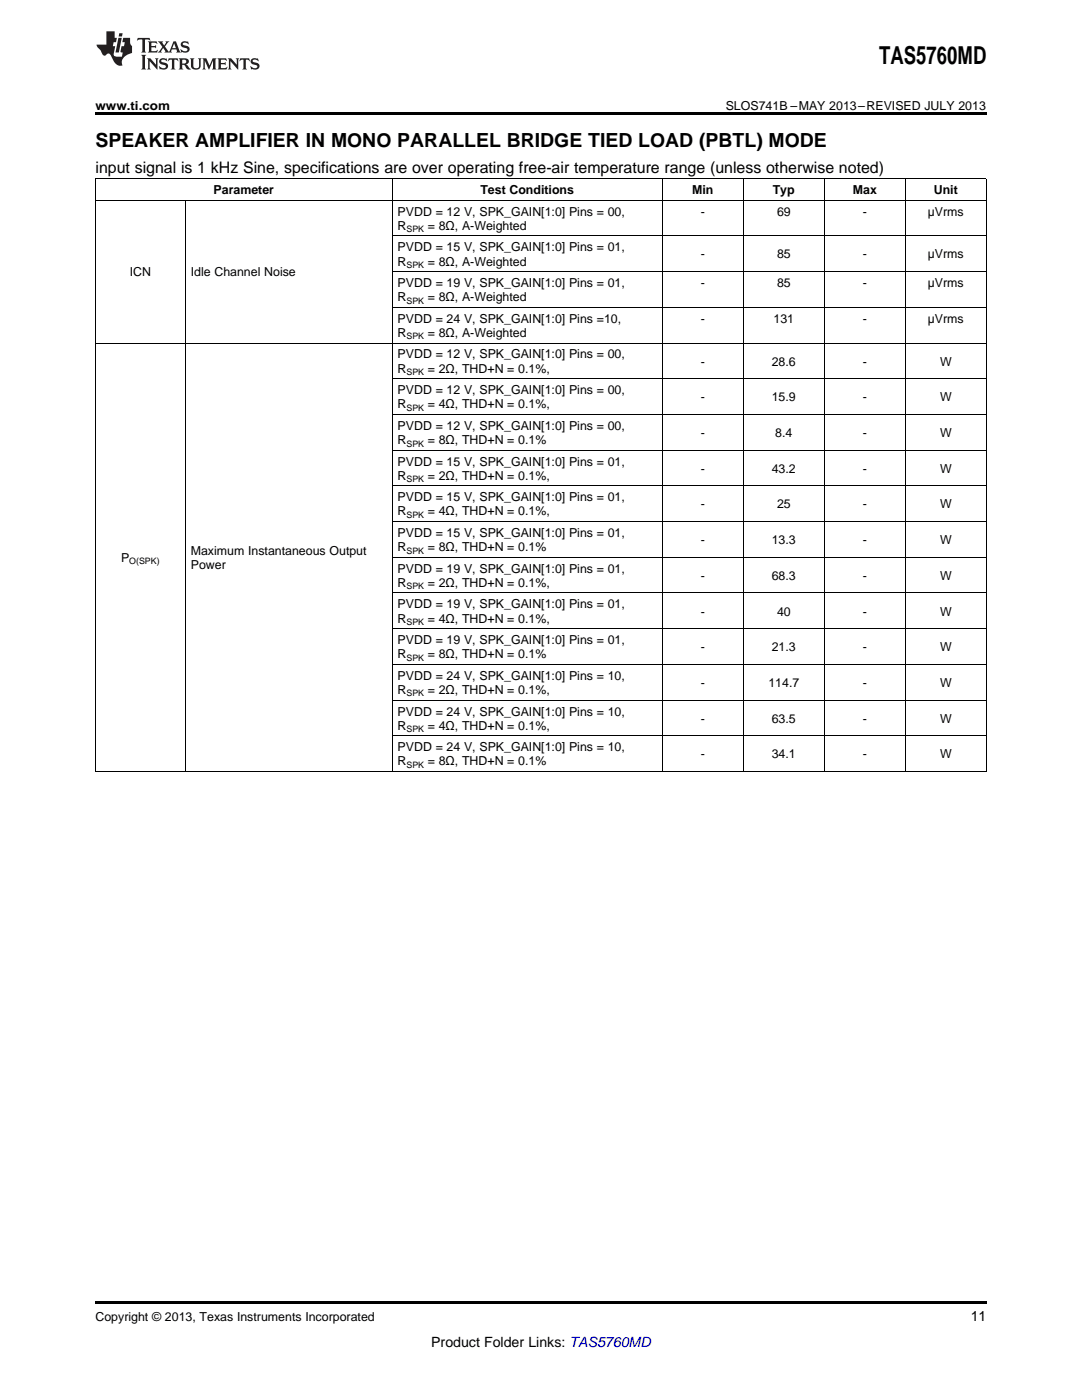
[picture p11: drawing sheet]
<svg xmlns="http://www.w3.org/2000/svg" width="216mm" height="279mm" viewBox="0 0 216 279" stroke-linecap="round" stroke-linejoin="round" font-family="sans-serif">
<defs><g id="words">
<text font-size="4.9" x="175.4" y="12.8">TAS5760MD</text>
<text font-size="3.9" x="19" y="29.3">SPEAKER AMPLIFIER IN MONO PARALLEL BRIDGE TIED LOAD (PBTL) MODE</text>
<text font-size="3.2" x="19" y="34.4">input signal is 1 kHz Sine, specifications are over operating free-air temperature range (unless otherwise noted)</text>
<g font-size="2.8">
<text x="193.7" y="263.6">11</text>
<text x="86" y="268.9">Product Folder Links: TAS5760MD</text>
</g>
<g font-size="2.5">
<text x="19" y="21.9">www.ti.com</text>
<text x="144.8" y="21.9">SLOS741B –MAY 2013–REVISED JULY 2013</text>
<text x="42.6" y="38.7">Parameter</text>
<text x="95.8" y="38.7">Test Conditions</text>
<text x="138.1" y="38.7">Min</text>
<text x="154.2" y="38.7">Typ</text>
<text x="170.2" y="38.7">Max</text>
<text x="186.3" y="38.7">Unit</text>
<text x="79.3" y="43">PVDD = 12 V, SPK_GAIN[1:0] Pins = 00,</text>
<text x="79.3" y="45.9">R</text>
<text x="85.4" y="45.9">= 8Ω, A-Weighted</text>
<text x="139.8" y="43">-</text>
<text x="155" y="43">69</text>
<text x="172.2" y="43">-</text>
<text x="185.1" y="43">µVrms</text>
<text x="79.3" y="50.2">PVDD = 15 V, SPK_GAIN[1:0] Pins = 01,</text>
<text x="79.3" y="53">R</text>
<text x="85.4" y="53">= 8Ω, A-Weighted</text>
<text x="139.8" y="51.6">-</text>
<text x="155" y="51.6">85</text>
<text x="172.2" y="51.6">-</text>
<text x="185.1" y="51.6">µVrms</text>
<text x="25.9" y="55.1">ICN</text>
<text x="38.1" y="55.1">Idle Channel Noise</text>
<text x="79.3" y="57.3">PVDD = 19 V, SPK_GAIN[1:0] Pins = 01,</text>
<text x="139.8" y="57.3">-</text>
<text x="155" y="57.3">85</text>
<text x="172.2" y="57.3">-</text>
<text x="185.1" y="57.3">µVrms</text>
<text x="79.3" y="60.1">R</text>
<text x="79.3" y="64.4">PVDD = 24 V, SPK_GAIN[1:0] Pins =10,</text>
<text x="85.4" y="60.1">= 8Ω, A-Weighted</text>
<text x="139.8" y="64.4">-</text>
<text x="154.3" y="64.4">131</text>
<text x="172.2" y="64.4">-</text>
<text x="185.1" y="64.4">µVrms</text>
<text x="79.3" y="67.2">R</text>
<text x="79.3" y="71.5">PVDD = 12 V, SPK_GAIN[1:0] Pins = 00,</text>
<text x="85.4" y="67.2">= 8Ω, A-Weighted</text>
<text x="79.3" y="74.4">R</text>
<text x="85.4" y="74.4">= 2Ω, THD+N = 0.1%,</text>
<text x="139.8" y="73">-</text>
<text x="154" y="73">28.6</text>
<text x="172.2" y="73">-</text>
<text x="187.6" y="73">W</text>
<text x="79.3" y="78.7">PVDD = 12 V, SPK_GAIN[1:0] Pins = 00,</text>
<text x="79.3" y="81.5">R</text>
<text x="85.4" y="81.5">= 4Ω, THD+N = 0.1%,</text>
<text x="139.8" y="80.1">-</text>
<text x="154" y="80.1">15.9</text>
<text x="172.2" y="80.1">-</text>
<text x="187.6" y="80.1">W</text>
<text x="79.3" y="85.8">PVDD = 12 V, SPK_GAIN[1:0] Pins = 00,</text>
<text x="79.3" y="88.6">R</text>
<text x="85.4" y="88.6">= 8Ω, THD+N = 0.1%</text>
<text x="139.8" y="87.2">-</text>
<text x="154.7" y="87.2">8.4</text>
<text x="172.2" y="87.2">-</text>
<text x="187.6" y="87.2">W</text>
<text x="79.3" y="92.9">PVDD = 15 V, SPK_GAIN[1:0] Pins = 01,</text>
<text x="79.3" y="95.7">R</text>
<text x="85.4" y="95.7">= 2Ω, THD+N = 0.1%,</text>
<text x="139.8" y="94.3">-</text>
<text x="154" y="94.3">43.2</text>
<text x="172.2" y="94.3">-</text>
<text x="187.6" y="94.3">W</text>
<text x="79.3" y="100">PVDD = 15 V, SPK_GAIN[1:0] Pins = 01,</text>
<text x="139.8" y="101.5">-</text>
<text x="155" y="101.5">25</text>
<text x="172.2" y="101.5">-</text>
<text x="187.6" y="101.5">W</text>
<text x="79.3" y="102.9">R</text>
<text x="79.3" y="107.2">PVDD = 15 V, SPK_GAIN[1:0] Pins = 01,</text>
<text x="85.4" y="102.9">= 4Ω, THD+N = 0.1%,</text>
<text x="24.2" y="112.1">P</text>
<text x="38.1" y="110.7">Maximum Instantaneous Output</text>
<text x="38.1" y="113.6">Power</text>
<text x="79.3" y="110">R</text>
<text x="85.4" y="110">= 8Ω, THD+N = 0.1%</text>
<text x="139.8" y="108.6">-</text>
<text x="154" y="108.6">13.3</text>
<text x="172.2" y="108.6">-</text>
<text x="187.6" y="108.6">W</text>
<text x="79.3" y="114.3">PVDD = 19 V, SPK_GAIN[1:0] Pins = 01,</text>
<text x="79.3" y="117.1">R</text>
<text x="85.4" y="117.1">= 2Ω, THD+N = 0.1%,</text>
<text x="139.8" y="115.7">-</text>
<text x="154" y="115.7">68.3</text>
<text x="172.2" y="115.7">-</text>
<text x="187.6" y="115.7">W</text>
<text x="79.3" y="121.4">PVDD = 19 V, SPK_GAIN[1:0] Pins = 01,</text>
<text x="79.3" y="124.2">R</text>
<text x="85.4" y="124.2">= 4Ω, THD+N = 0.1%,</text>
<text x="139.8" y="122.8">-</text>
<text x="155" y="122.8">40</text>
<text x="172.2" y="122.8">-</text>
<text x="187.6" y="122.8">W</text>
<text x="79.3" y="128.6">PVDD = 19 V, SPK_GAIN[1:0] Pins = 01,</text>
<text x="79.3" y="131.4">R</text>
<text x="85.4" y="131.4">= 8Ω, THD+N = 0.1%</text>
<text x="139.8" y="130">-</text>
<text x="154" y="130">21.3</text>
<text x="172.2" y="130">-</text>
<text x="187.6" y="130">W</text>
<text x="79.3" y="135.7">PVDD = 24 V, SPK_GAIN[1:0] Pins = 10,</text>
<text x="139.8" y="137.1">-</text>
<text x="153.3" y="137.1">114.7</text>
<text x="172.2" y="137.1">-</text>
<text x="187.6" y="137.1">W</text>
<text x="79.3" y="138.5">R</text>
<text x="79.3" y="142.8">PVDD = 24 V, SPK_GAIN[1:0] Pins = 10,</text>
<text x="85.4" y="138.5">= 2Ω, THD+N = 0.1%,</text>
<text x="79.3" y="145.6">R</text>
<text x="79.3" y="149.9">PVDD = 24 V, SPK_GAIN[1:0] Pins = 10,</text>
<text x="85.4" y="145.6">= 4Ω, THD+N = 0.1%,</text>
<text x="139.8" y="144.2">-</text>
<text x="154" y="144.2">63.5</text>
<text x="172.2" y="144.2">-</text>
<text x="187.6" y="144.2">W</text>
<text x="79.3" y="152.8">R</text>
<text x="85.4" y="152.8">= 8Ω, THD+N = 0.1%</text>
<text x="139.8" y="151.3">-</text>
<text x="154" y="151.3">34.1</text>
<text x="172.2" y="151.3">-</text>
<text x="187.6" y="151.3">W</text>
<text x="19" y="263.6">Copyright © 2013, Texas Instruments Incorporated</text>
</g>
<g font-size="1.8">
<text x="81.1" y="46.4">SPK</text>
<text x="81.1" y="53.5">SPK</text>
<text x="81.1" y="60.6">SPK</text>
<text x="81.1" y="67.7">SPK</text>
<text x="81.1" y="74.9">SPK</text>
<text x="81.1" y="82">SPK</text>
<text x="81.1" y="89.1">SPK</text>
<text x="81.1" y="96.2">SPK</text>
<text x="81.1" y="103.4">SPK</text>
<text x="25.8" y="112.6">O(SPK)</text>
<text x="81.1" y="110.5">SPK</text>
<text x="81.1" y="117.6">SPK</text>
<text x="81.1" y="124.7">SPK</text>
<text x="81.1" y="131.9">SPK</text>
<text x="81.1" y="139">SPK</text>
<text x="81.1" y="146.1">SPK</text>
<text x="81.1" y="153.2">SPK</text>
</g>
</g></defs>
<path d="M19 22.5h177.8v.5h-177.8zM19 259.7h177.8v.5h-177.8z" fill="#000"/>
<g fill="none" stroke="#000" stroke-width=".2">
<path d="M19 40h177.8M19 35.6h177.8M19.1 35.7v118.3M78.2 35.7v118.3M132.1 35.7v118.3M148.3 35.7v118.3M164.4 35.7v118.3M180.6 35.7v118.3M196.8 35.7v118.3M37 40v114M78.3 54.2h118.5M78.3 47.1h118.5"/>
<path d="M19 68.5h177.8M78.3 75.6h118.5M78.3 61.3h118.5M78.3 97h118.5M78.3 89.8h118.5M78.3 82.7h118.5M78.3 118.3h118.5M78.3 111.2h118.5M78.3 104.1h118.5M78.3 139.7h118.5M78.3 132.6h118.5M78.3 125.5h118.5"/>
<path d="M19 154h177.8M78.3 146.8h118.5"/>
</g>
<g fill="#231f20">
<path d="M27.5 7.6l-.1 .5 .4-.2h.6v.1v2.1l-.2 .4h1l-.3-.4v-2.1l.1-.1h.5l.5 .2-.2-.5zM29.5 8.3l.2 .3v1.5l-.2 .4h1.8l.2-.6a1.04 1.04 0 0 1-1.3 .2v-.7h.6l.3 .2v-.6l-.3 .2h-.6v-.6l.8-.1 .4 .3-.2-.5zM31.5 8.3l.9 1.1-.9 1.1h.8l-.2-.2 .5-.7 .4 .7-.2 .2h1.5l-.1-.2 .1-.4h.9l.1 .4-.2 .2h1l-.3-.3-.7-1.9h-.5l-.9 2-.8-1 .9-1h-.8l.1 .3-.3 .5-.4-.6 .2-.2zM34.7 8.6l.4 1h-.7zM36.3 8.4a.63 .63 0 0 0-.2 .7 .63 .63 0 0 0 .6 .4l.6 .2 .1 .2a.75 .75 0 0 1-.7 .4 .75 .75 0 0 1-.6-.5l.1 .7 .1-.1a1.11 1.11 0 0 0 1.5-.6 1.13 1.13 0 0 0-1.2-.8l-.1-.4a1.04 1.04 0 0 1 1.2 .2l-.2-.5-.1 .1-.5-.2zM28.2 10.9l.2 .4v2.2l-.2 .4h1l-.3-.4v-2.2l.3-.4zM29.3 11.6l.3 .4v1.5l-.3 .4h.8l-.2-.4v-1.3l1.5 1.7v-1.9l.2-.4h-.7l.2 .4v.9l-1.1-1.3zM32 11.8a.62 .62 0 0 0-.2 .7 .62 .62 0 0 0 .6 .4l.6 .1 .1 .3a.76 .76 0 0 1-.7 .3 .76 .76 0 0 1-.6-.4l.1 .7 .1-.1a1.11 1.11 0 0 0 1.5-.6 1.13 1.13 0 0 0-1.2-.8l-.1-.4a1.04 1.04 0 0 1 1.2 .2l-.2-.6-.1 .1-.5-.1zM33.7 11.6l-.2 .6a.61 .61 0 0 1 .8-.3v1.6l-.2 .4h.9l-.2-.4v-1.6a.63 .63 0 0 1 .8 .3l-.2-.6zM35.6 11.6l.3 .4v1.5l-.3 .4h1l-.2-.2v-.8l.5 .2a.76 .76 0 0 0 1.2 .7l-1-1a.58 .58 0 0 0 .6-.5 .58 .58 0 0 0-.5-.6zM36.4 11.9h.1a.45 .45 0 0 1 .5 .1 .45 .45 0 0 1 .1 .5l-.7 .2zM37.9 11.6l.2 .2a2.17 2.17 0 0 0 .3 1.9 .99 .99 0 0 0 1.6-.6v-1.1l.2-.4h-.7l.2 .2a1.92 1.92 0 0 1-.2 1.8 .6 .6 0 0 1-.9-.5v-1.1l.2-.4zM40.4 11.6l.2 .4v1.5l-.2 .4h.7l-.2-.4v-1.4l.8 1.8 .8-1.8v1.4l-.2 .4h.9l-.2-.4v-1.5l.2-.4h-.8l-.6 1.5-.6-1.5zM43.4 11.6l.2 .4v1.5l-.2 .4h1.8l.2-.6a1.04 1.04 0 0 1-1.3 .1v-.6h.5l.4 .2v-.6l-.4 .2h-.5v-.7h.8l.3 .3-.1-.6zM45.5 11.6l.2 .4v1.5l-.2 .4h.7l-.2-.4v-1.3l1.5 1.7v-1.9l.2-.4h-.7l.2 .4v.9l-1.1-1.3zM47.9 11.6l-.1 .6a.61 .61 0 0 1 .8-.3v1.6l-.3 .4h1l-.3-.4 .1-1.6a.63 .63 0 0 1 .7 .3l-.1-.6zM50.2 11.8a.62 .62 0 0 0-.2 .7 .62 .62 0 0 0 .6 .4l.6 .1 .2 .3a.76 .76 0 0 1-.8 .3 .76 .76 0 0 1-.6-.4l.1 .7 .2-.1a1.11 1.11 0 0 0 1.5-.6 1.13 1.13 0 0 0-1.3-.8l-.1-.4a1.04 1.04 0 0 1 1.2 .2l-.1-.6-.2 .1-.5-.1z"/>
<path d="M21.2 6.3v2.6h-1.9l.1 .4 .7 .9a.91 .91 0 0 0 1 .8 .56 .56 0 0 1 .5-.3 .56 .56 0 0 1 .5 .3l.4 .8a1.53 1.53 0 0 0 1.9 1.2 1.54 1.54 0 0 1 1-2.1l.9-.3v-1.4a1.52 1.52 0 0 1-.3-1.6h-1.4l-.2 .8h.5l-.2 .8h-.4l-.2 1v.2l.4 .1-.2 .8a1.93 1.93 0 0 1-1.6-.3l.3-1.8h-.5l.2-.8h.4l.2-.8h-.4v-1.3zM23.6 7.6l-.6 2.9h.7l.6-2.9zM23.8 6.6l-.1 .7h.6l.2-.7z"/>
</g>
<use href="#words"/>
</svg>
